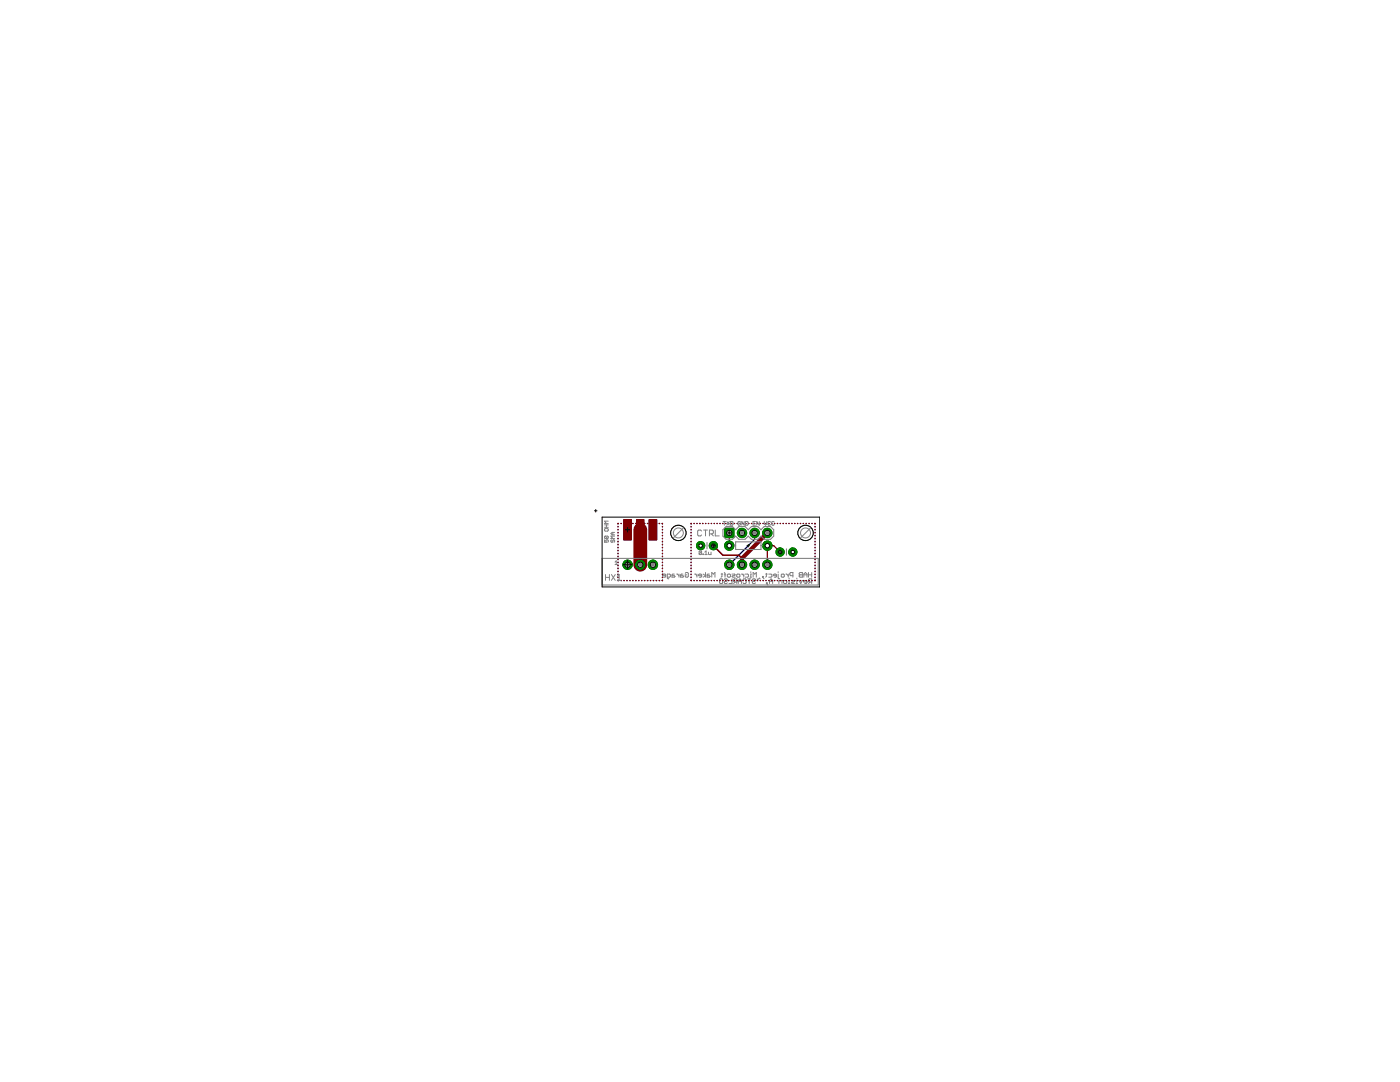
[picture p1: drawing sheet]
<svg xmlns="http://www.w3.org/2000/svg" width="279mm" height="216mm" viewBox="0 0 279 216" stroke-linecap="round" stroke-linejoin="round" font-family="sans-serif">
<g fill="none" stroke="#808080" stroke-width=".2">
<path d="M132.9 114.9h-.7l.2-.3 .5 .1v.3l-.5 .2M133.2 115.2h.4l.2-.2-.2-.4h-.4v.7l.3 .2M134.6 114.6l-.5 .1v.5h.5l.1-.2-.1-.1h-.5M135 114.6l.5 .3M135.5 114.6v.6M136.3 114.6l-.5 .1v.5h.5l.1-.2-.1-.1h-.5M136.8 114.4l.1-.2h.3l.2 .2v.6l-.5 .2-.1-.5h.3M138.6 114.6l.5 .3M139.1 114.6v.6M140 114.9h-.6l.2-.3 .4 .1v.3l-.4 .2M140.3 114.6l.5 .3-.5 .3M140.8 114.2v1"/>
<path d="M141.6 114.6l-.5 .1v.5h.5l.1-.2-.1-.1h-.5M142 115.2v-1l.4 .4 .3-.4v1M143.8 115.5l.4 .2v.6l-.1 .1-.5-.1v-.6zM143.9 114.6h.3M144.1 114.4v.6l-.2 .2M144.5 114.7h.4M144.5 115.7l.2-.2 .5 .2-.2 .3h-.3l-.2 .1 .2 .3 .5-.1M144.5 114.2l.2 .2v.8M145.2 114.7l.4-.1 .2 .1v.3l-.5 .2-.1-.2zM146.1 114.6h.5l.1 .1-.1 .2-.5 .1 .2 .2h.4M146.1 115.5v.9h-.6M146.7 116.1l-.3 .3"/>
<path d="M147 114.7l.5-.1 .2 .4-.5 .2-.2-.2zM147 116.1h-.4l-.2-.4 .2-.2h.4v.9M147.3 116h.7M147.3 116.4v-.6l.4-.3 .3 .3v.6M148 114.6l.4 .3M148.3 115.7l.1-.2 .5 .2v.6l-.1 .1-.5-.1M148.4 114.6v.6M148.7 114.6h.5l.2 .1-.2 .5h-.5M149.2 115.5h.6M149.5 115.5v.9M149.7 115.2h.3M149.8 114.1v.1"/>
<path d="M150 114.6h-.2v.6M150.2 115.7l.1-.2 .5 .2-.2 .3h-.3l-.1 .1 .1 .3 .5-.1M150.3 115.2v-1l.3 .4 .3-.4v1M151.1 115.5l.1 .2 .4-.3 .1 .1M152.2 115h.1v.2h-.1zM152.2 115.2l.3 .3M152.8 114.6h.3M153 114.4v.6l-.2 .2M153 116.3h.1v.1h-.1zM153 116.4l.3 .4M153.4 114.6h.5l.2 .1v.3l-.2 .2h-.5M153.6 116.4v-.6l.3-.3 .3 .3v.6"/>
<path d="M153.6 116h.6M155 114.9h-.7l.2-.3 .5 .1v.3l-.5 .2M155.3 114.6v.7l.3 .2M155.3 114.1v.1M155.4 116.4v-.4l.2-.2h.5v.6M155.9 114.7l.5-.1 .1 .4-.4 .2zM156.4 116l.4-.2 .2 .2v.3l-.5 .1zM156.8 114.6l.5 .3M157.3 114.6v.6M157.3 116.4h.3M157.5 115.4v.1M157.6 115.8h-.1v.6"/>
<path d="M157.9 115.8h.5l.2 .2-.2 .1-.5 .2 .2 .1h.5M158.2 114.9h-.4l-.2-.2 .2-.5h.4v1M158.9 116.4h.3M159 115.4v.1M159.2 115.8h-.2v.6M159.5 114.4l.2-.2h.4v1h-.4l-.2-.2 .2-.3zM159.5 115.8l.3 .6 .3-.6M159.7 114.7h.4M160.4 114.7h.7M160.4 115.2v-.6l.3-.4 .4 .4v.6M161.1 116.1h-.7l.2-.3 .5 .2v.3l-.5 .1M161.4 114.7h.6"/>
<path d="M161.4 114.2v1M161.7 116.1l-.3 .3M162 114.2v1M162 116.1h-.5l-.1-.1v-.3l.1-.2h.5v.9"/>
</g>
<g fill="#000080" stroke="#000080" stroke-width=".2">
<path d="M124.5 103.7h1.5v4h-1.5z"/>
<path d="M129.5 103.7h1.6v4h-1.6z"/>
</g>
<g fill="none" stroke="#000080" stroke-width=".25">
<path d="M123.3 105.1h.1M123.3 105.6v.1M123.3 106.2v.1M123.3 106.8v.1M123.3 107.4v.1M123.3 108v.1M123.3 108.6v.1M123.3 109.2v.1M123.3 109.8v.1M123.3 110.4v.1M123.3 111v.1M123.3 111.6v.1"/>
<path d="M123.3 112.2v.1M123.3 112.8v.1M123.3 113.4v.1M123.3 114v.1M123.3 114.6v.1M123.3 115.2v.1M123.3 115.8h.1M123.4 104.5h-.1M123.9 115.8h.1M123.9 104.5h.1M124.5 115.8h.1M124.5 104.5h.1"/>
<path d="M125.1 115.8h.1M125.1 104.5h.1M125.7 115.8h.1M125.7 104.5h.1M126.3 115.8h.1M126.3 104.5h.1M126.9 115.8h.1M126.9 104.5h.1M127.4 115.8h.1M127.4 104.5h.1M128 115.8h.1M128 104.5h.1"/>
<path d="M128.6 115.8h.1M128.6 104.5h.1M129.2 115.8h.1M129.2 104.5h.1M129.8 115.8h.1M129.8 104.5h.1M130.4 115.8h.1M130.4 104.5h.1M131 115.8h.1M131 104.5h.1M131.6 115.8h.1M131.6 104.5h.1"/>
<path d="M132.1 104.5h.1M132.2 115.8h-.1M132.2 105.1h.1M132.2 105.6v.1M132.2 106.2v.1M132.2 106.8v.1M132.2 107.4v.1M132.2 108v.1M132.2 108.6v.1M132.2 109.2v.1M132.2 109.8v.1M132.2 110.4v.1"/>
<path d="M132.2 111v.1M132.2 111.6v.1M132.2 112.2v.1M132.2 112.8v.1M132.2 113.4v.1M132.2 114v.1M132.2 114.6v.1M132.2 115.2v.1M137.9 115.8h.1M137.9 105.1h.1M137.9 105.6v.1M137.9 106.2v.1"/>
<path d="M137.9 106.8v.1M137.9 107.4v.1M137.9 108v.1M137.9 108.6v.1M137.9 109.2v.1M137.9 109.8v.1M137.9 110.4v.1M137.9 111v.1M137.9 111.6v.1M137.9 112.2v.1M137.9 112.8v.1M137.9 113.4v.1"/>
<path d="M137.9 114v.1M137.9 114.6v.1M137.9 115.2v.1M138 104.5h-.1M138.5 115.8h.1M138.5 104.5h.1M139.1 115.8h.1M139.1 104.5h.1M139.6 115.8h.1M139.6 104.5h.1M140.2 115.8h.1M140.2 104.5h.1"/>
<path d="M140.8 115.8h.1M140.8 104.5h.1M141.4 115.8h.1M141.4 104.5h.1M141.9 115.8h.1M141.9 104.5h.1M142.5 115.8h.1M142.5 104.5h.1M143.1 115.8h.1M143.1 104.5h.1M143.7 115.8h.1M143.7 104.5h.1"/>
<path d="M144.2 115.8h.1M144.2 104.5h.1M144.8 115.8h.1M144.8 104.5h.1M145.4 115.8h.1M145.4 104.5h.1M146 115.8h.1M146 104.5h.1M146.5 115.8h.1M146.5 104.5h.1M147.1 115.8h.1M147.1 104.5h.1"/>
<path d="M147.7 115.8h.1M147.7 104.5h.1M148.3 115.8h.1M148.3 104.5h.1M148.8 115.8h.1M148.8 104.5h.1M149.4 115.8h.1M149.4 104.5h.1M150 115.8h.1M150 104.5h.1M150.5 115.8h.1M150.5 104.5h.1"/>
<path d="M150.6 106.3v1.3l-5.1 5.1M151.1 115.8h.1M151.1 104.5h.1M151.7 115.8h.1M151.7 104.5h.1M152.3 115.8h.1M152.3 104.5h.1M152.8 115.8h.1M152.8 104.5h.1M153.4 115.8h.1M153.4 104.5h.1M154 115.8h.1"/>
<path d="M154 104.5h.1M154.6 115.8h.1M154.6 104.5h.1M155.1 115.8h.1M155.1 104.5h.1M155.7 115.8h.1M155.7 104.5h.1M156.3 115.8h.1M156.3 104.5h.1M156.9 115.8h.1M156.9 104.5h.1M157.4 115.8h.1"/>
<path d="M157.4 104.5h.1M158 115.8h.1M158 104.5h.1M158.6 115.8h.1M158.6 104.5h.1M159.2 115.8h.1M159.2 104.5h.1M159.7 115.8h.1M159.7 104.5h.1M160.3 115.8h.1M160.3 104.5h.1M160.9 115.8h.1"/>
<path d="M160.9 104.5h.1M161.4 115.8h.1M161.4 104.5h.1M162 115.8h.1M162 104.5h.1M162.6 104.5h.1M162.7 115.8h-.1M162.7 105.1h.1M162.7 105.6v.1M162.7 106.2v.1M162.7 106.8v.1M162.7 107.4v.1"/>
<path d="M162.7 108v.1M162.7 108.6v.1M162.7 109.2v.1M162.7 109.8v.1M162.7 110.4v.1M162.7 111v.1M162.7 111.6v.1M162.7 112.2v.1M162.7 112.8v.1M162.7 113.4v.1M162.7 114v.1M162.7 114.6v.1"/>
<path d="M162.7 115.2v.1"/>
</g>
<path d="M144.6 105.4h1.9v1.9h-1.9z" fill="#008000" stroke="#008000" stroke-width=".2"/>
<circle cx="145.5" cy="106.3" r=".51" fill="#fff" stroke="#000" stroke-width=".2"/>
<circle cx="148.1" cy="106.3" r=".93" fill="#008000" stroke="#008000" stroke-width=".2"/>
<circle cx="148.1" cy="106.3" r=".51" fill="#fff" stroke="#000" stroke-width=".2"/>
<circle cx="150.6" cy="106.3" r=".93" fill="#008000" stroke="#008000" stroke-width=".2"/>
<circle cx="150.6" cy="106.3" r=".51" fill="#fff" stroke="#000" stroke-width=".2"/>
<circle cx="153.1" cy="106.3" r=".93" fill="#008000" stroke="#008000" stroke-width=".2"/>
<circle cx="153.1" cy="106.3" r=".51" fill="#fff" stroke="#000" stroke-width=".2"/>
<circle cx="125.2" cy="112.7" r=".93" fill="#008000" stroke="#008000" stroke-width=".2"/>
<circle cx="125.2" cy="112.7" r=".51" fill="#fff" stroke="#000" stroke-width=".2"/>
<circle cx="127.8" cy="112.7" r=".93" fill="#008000" stroke="#008000" stroke-width=".2"/>
<circle cx="127.8" cy="112.7" r=".51" fill="#fff" stroke="#000" stroke-width=".2"/>
<circle cx="130.3" cy="112.7" r=".93" fill="#008000" stroke="#008000" stroke-width=".2"/>
<circle cx="130.3" cy="112.7" r=".51" fill="#fff" stroke="#000" stroke-width=".2"/>
<circle cx="145.5" cy="112.7" r=".93" fill="#008000" stroke="#008000" stroke-width=".2"/>
<circle cx="145.5" cy="112.7" r=".51" fill="#fff" stroke="#000" stroke-width=".2"/>
<circle cx="148.1" cy="112.7" r=".93" fill="#008000" stroke="#008000" stroke-width=".2"/>
<circle cx="148.1" cy="112.7" r=".51" fill="#fff" stroke="#000" stroke-width=".2"/>
<circle cx="150.6" cy="112.7" r=".93" fill="#008000" stroke="#008000" stroke-width=".2"/>
<circle cx="150.6" cy="112.7" r=".51" fill="#fff" stroke="#000" stroke-width=".2"/>
<circle cx="153.1" cy="112.7" r=".93" fill="#008000" stroke="#008000" stroke-width=".2"/>
<circle cx="153.1" cy="112.7" r=".51" fill="#fff" stroke="#000" stroke-width=".2"/>
<circle cx="142.4" cy="108.9" r=".83" fill="#008000" stroke="#008000" stroke-width=".2"/>
<circle cx="142.4" cy="108.9" r=".35" fill="#fff" stroke="#000" stroke-width=".2"/>
<circle cx="139.8" cy="108.9" r=".83" fill="#008000" stroke="#008000" stroke-width=".2"/>
<circle cx="139.8" cy="108.9" r=".35" fill="#fff" stroke="#000" stroke-width=".2"/>
<circle cx="153.1" cy="108.9" r=".93" fill="#008000" stroke="#008000" stroke-width=".2"/>
<circle cx="153.1" cy="108.9" r=".44" fill="#fff" stroke="#000" stroke-width=".2"/>
<circle cx="145.5" cy="108.9" r=".93" fill="#008000" stroke="#008000" stroke-width=".2"/>
<circle cx="145.5" cy="108.9" r=".44" fill="#fff" stroke="#000" stroke-width=".2"/>
<circle cx="155.7" cy="110.2" r=".83" fill="#008000" stroke="#008000" stroke-width=".2"/>
<circle cx="155.7" cy="110.2" r=".35" fill="#fff" stroke="#000" stroke-width=".2"/>
<circle cx="158.2" cy="110.2" r=".83" fill="#008000" stroke="#008000" stroke-width=".2"/>
<circle cx="158.2" cy="110.2" r=".35" fill="#fff" stroke="#000" stroke-width=".2"/>
<g fill="#800000" stroke="#800000" stroke-width=".2">
<path d="M124.5 103.7h1.5v4h-1.5z"/>
<path d="M127 103.7h1.5v4h-1.5z"/>
<path d="M129.5 103.7h1.6v4h-1.6z"/>
</g>
<path d="M127.8 105.7v7" fill="none" stroke="#800000" stroke-width="2.8"/>
<g fill="none" stroke="#800000" stroke-width=".25">
<path d="M123.3 105.1h.1M123.3 105.6v.1M123.3 106.2v.1M123.3 106.8v.1M123.3 107.4v.1M123.3 108v.1M123.3 108.6v.1M123.3 109.2v.1M123.3 109.8v.1M123.3 110.4v.1M123.3 111v.1M123.3 111.6v.1"/>
<path d="M123.3 112.2v.1M123.3 112.8v.1M123.3 113.4v.1M123.3 114v.1M123.3 114.6v.1M123.3 115.2v.1M123.3 115.8h.1M123.4 104.5h-.1M123.9 115.8h.1M123.9 104.5h.1M124.5 115.8h.1M124.5 104.5h.1"/>
<path d="M125.1 115.8h.1M125.1 104.5h.1M125.7 115.8h.1M125.7 104.5h.1M126.3 115.8h.1M126.3 104.5h.1M126.9 115.8h.1M126.9 104.5h.1M127.4 115.8h.1M127.4 104.5h.1M128 115.8h.1M128 104.5h.1"/>
<path d="M128.6 115.8h.1M128.6 104.5h.1M129.2 115.8h.1M129.2 104.5h.1M129.8 115.8h.1M129.8 104.5h.1M130.4 115.8h.1M130.4 104.5h.1M131 115.8h.1M131 104.5h.1M131.6 115.8h.1M131.6 104.5h.1"/>
<path d="M132.1 104.5h.1M132.2 115.8h-.1M132.2 105.1h.1M132.2 105.6v.1M132.2 106.2v.1M132.2 106.8v.1M132.2 107.4v.1M132.2 108v.1M132.2 108.6v.1M132.2 109.2v.1M132.2 109.8v.1M132.2 110.4v.1"/>
<path d="M132.2 111v.1M132.2 111.6v.1M132.2 112.2v.1M132.2 112.8v.1M132.2 113.4v.1M132.2 114v.1M132.2 114.6v.1M132.2 115.2v.1M137.9 115.8h.1M137.9 105.1h.1M137.9 105.6v.1M137.9 106.2v.1"/>
<path d="M137.9 106.8v.1M137.9 107.4v.1M137.9 108v.1M137.9 108.6v.1M137.9 109.2v.1M137.9 109.8v.1M137.9 110.4v.1M137.9 111v.1M137.9 111.6v.1M137.9 112.2v.1M137.9 112.8v.1M137.9 113.4v.1"/>
<path d="M137.9 114v.1M137.9 114.6v.1M137.9 115.2v.1M138 104.5h-.1M138.5 115.8h.1M138.5 104.5h.1M139.1 115.8h.1M139.1 104.5h.1M139.6 115.8h.1M139.6 104.5h.1M140.2 115.8h.1M140.2 104.5h.1"/>
<path d="M140.8 115.8h.1M140.8 104.5h.1M141.4 115.8h.1M141.4 104.5h.1M141.9 115.8h.1M141.9 104.5h.1M142.5 115.8h.1M142.5 104.5h.1M143.1 115.8h.1M143.1 104.5h.1M143.7 115.8h.1M143.7 104.5h.1"/>
<path d="M144.2 115.8h.1M144.2 104.5h.1M144.8 115.8h.1M144.8 104.5h.1M145.4 115.8h.1M145.4 104.5h.1M145.5 106.3v2.6M146 115.8h.1M146 104.5h.1M146.5 115.8h.1M146.5 104.5h.1M147.1 115.8h.1"/>
<path d="M147.1 104.5h.1M147.7 115.8h.1M147.7 104.5h.1M148.3 115.8h.1M148.3 104.5h.1M148.8 115.8h.1M148.8 104.5h.1M149.4 115.8h.1M149.4 104.5h.1M150 115.8h.1M150 104.5h.1M150.5 115.8h.1"/>
<path d="M150.5 104.5h.1M151.1 115.8h.1M151.1 104.5h.1M151.7 115.8h.1M151.7 104.5h.1M152.3 115.8h.1M152.3 104.5h.1M152.8 115.8h.1M152.8 104.5h.1M153.4 115.8h.1M153.4 104.5h.1M154 115.8h.1"/>
<path d="M154 104.5h.1M154.6 115.8h.1M154.6 104.5h.1M155.1 115.8h.1M155.1 104.5h.1M155.7 110.2l-1.3-1.3h-1.3v3.8M155.7 115.8h.1M155.7 104.5h.1M156.3 115.8h.1M156.3 104.5h.1M156.9 115.8h.1M156.9 104.5h.1"/>
<path d="M157.4 115.8h.1M157.4 104.5h.1M158 115.8h.1M158 104.5h.1M158.6 115.8h.1M158.6 104.5h.1M159.2 115.8h.1M159.2 104.5h.1M159.7 115.8h.1M159.7 104.5h.1M160.3 115.8h.1M160.3 104.5h.1"/>
<path d="M160.9 115.8h.1M160.9 104.5h.1M161.4 115.8h.1M161.4 104.5h.1M162 115.8h.1M162 104.5h.1M162.6 104.5h.1M162.7 115.8h-.1M162.7 105.1h.1M162.7 105.6v.1M162.7 106.2v.1M162.7 106.8v.1"/>
<path d="M162.7 107.4v.1M162.7 108v.1M162.7 108.6v.1M162.7 109.2v.1M162.7 109.8v.1M162.7 110.4v.1M162.7 111v.1M162.7 111.6v.1M162.7 112.2v.1M162.7 112.8v.1M162.7 113.4v.1M162.7 114v.1"/>
<path d="M162.7 114.6v.1M162.7 115.2v.1"/>
</g>
<path d="M153.1 106.3l-5 5.1v1.3" fill="none" stroke="#800000" stroke-width=".83"/>
<path d="M142.4 108.9l1.9 1.9h3.1l.7 .6" fill="none" stroke="#800000" stroke-width=".32"/>
<path d="M144.6 105.4h1.9v1.9h-1.9z" fill="#008000" stroke="#008000" stroke-width=".2"/>
<circle cx="145.5" cy="106.3" r=".51" fill="#fff" stroke="#000" stroke-width=".2"/>
<circle cx="148.1" cy="106.3" r=".93" fill="#008000" stroke="#008000" stroke-width=".2"/>
<circle cx="148.1" cy="106.3" r=".51" fill="#fff" stroke="#000" stroke-width=".2"/>
<circle cx="150.6" cy="106.3" r=".93" fill="#008000" stroke="#008000" stroke-width=".2"/>
<circle cx="150.6" cy="106.3" r=".51" fill="#fff" stroke="#000" stroke-width=".2"/>
<circle cx="153.1" cy="106.3" r=".93" fill="#008000" stroke="#008000" stroke-width=".2"/>
<circle cx="153.1" cy="106.3" r=".51" fill="#fff" stroke="#000" stroke-width=".2"/>
<circle cx="125.2" cy="112.7" r=".93" fill="#008000" stroke="#008000" stroke-width=".2"/>
<circle cx="125.2" cy="112.7" r=".51" fill="#fff" stroke="#000" stroke-width=".2"/>
<circle cx="127.8" cy="112.7" r=".93" fill="#008000" stroke="#008000" stroke-width=".2"/>
<circle cx="127.8" cy="112.7" r=".51" fill="#fff" stroke="#000" stroke-width=".2"/>
<circle cx="130.3" cy="112.7" r=".93" fill="#008000" stroke="#008000" stroke-width=".2"/>
<circle cx="130.3" cy="112.7" r=".51" fill="#fff" stroke="#000" stroke-width=".2"/>
<circle cx="145.5" cy="112.7" r=".93" fill="#008000" stroke="#008000" stroke-width=".2"/>
<circle cx="145.5" cy="112.7" r=".51" fill="#fff" stroke="#000" stroke-width=".2"/>
<circle cx="148.1" cy="112.7" r=".93" fill="#008000" stroke="#008000" stroke-width=".2"/>
<circle cx="148.1" cy="112.7" r=".51" fill="#fff" stroke="#000" stroke-width=".2"/>
<circle cx="150.6" cy="112.7" r=".93" fill="#008000" stroke="#008000" stroke-width=".2"/>
<circle cx="150.6" cy="112.7" r=".51" fill="#fff" stroke="#000" stroke-width=".2"/>
<circle cx="153.1" cy="112.7" r=".93" fill="#008000" stroke="#008000" stroke-width=".2"/>
<circle cx="153.1" cy="112.7" r=".51" fill="#fff" stroke="#000" stroke-width=".2"/>
<circle cx="142.4" cy="108.9" r=".83" fill="#008000" stroke="#008000" stroke-width=".2"/>
<circle cx="142.4" cy="108.9" r=".35" fill="#fff" stroke="#000" stroke-width=".2"/>
<circle cx="139.8" cy="108.9" r=".83" fill="#008000" stroke="#008000" stroke-width=".2"/>
<circle cx="139.8" cy="108.9" r=".35" fill="#fff" stroke="#000" stroke-width=".2"/>
<circle cx="153.1" cy="108.9" r=".93" fill="#008000" stroke="#008000" stroke-width=".2"/>
<circle cx="153.1" cy="108.9" r=".44" fill="#fff" stroke="#000" stroke-width=".2"/>
<circle cx="145.5" cy="108.9" r=".93" fill="#008000" stroke="#008000" stroke-width=".2"/>
<circle cx="145.5" cy="108.9" r=".44" fill="#fff" stroke="#000" stroke-width=".2"/>
<circle cx="155.7" cy="110.2" r=".83" fill="#008000" stroke="#008000" stroke-width=".2"/>
<circle cx="155.7" cy="110.2" r=".35" fill="#fff" stroke="#000" stroke-width=".2"/>
<circle cx="158.2" cy="110.2" r=".83" fill="#008000" stroke="#008000" stroke-width=".2"/>
<circle cx="158.2" cy="110.2" r=".35" fill="#fff" stroke="#000" stroke-width=".2"/>
<g fill="none" stroke="#808080" stroke-width=".2">
<path d="M120.6 107.7v.5h.4l-.1-.2 .1-.3 .4 .1-.1 .4M120.6 105.2h.8M120.6 104.7h.8M120.8 105.5h.5l.1 .4-.6 .1-.2-.1zM120.8 107l-.2 .1 .2 .4h.5M120.8 107l.6 .1-.1 .4M120.8 107l.5 .5M120.8 114.6v1.2M120.8 115.2h.8M121 104.7v.5M121.4 104h-.8l.3 .2-.3 .3h.8M121.6 114.6v1.2"/>
<path d="M122 114.6l.8 1.2M122 107.7l-.1 .4 .3 .1 .1-.4 .2-.1 .2 .1-.2 .4M122.3 106.2v.5M122.7 107h-.8l.3 .2-.3 .3h.8M122.7 106.2h-.5l-.3 .3 .3 .2h.5M122.7 112.2l.3-.3v.7M122.7 112.6h.5M122.8 114.6l-.8 1.2M123.2 115l.4-.4v1.2M123.2 115.8h.8M140 106l-.2-.2h-.4l-.2 .2v.7l.2 .2h.4l.2-.2M140 110l-.1-.1-.4 .1v.6"/>
<path d="M140 110v.6l-.1 .1-.4-.1M140 110l-.5 .6M140.3 110.6l.1 .1zM140.4 105.8h.8M140.7 110.7h.4M140.7 110.2l.2-.3v.8M140.8 105.8v1.1M141.4 110.2l.1 .5h.4v-.5M141.6 106.5h.6l.2-.2v-.3l-.2-.2h-.6v1.1M142 106.5l.4 .4M142.7 105.8v1.1h.8M144.3 104.1h.5"/>
<path d="M144.5 104.1v.7M145.1 104.1l.4 .7M145.5 104.1l-.4 .7M145.8 104.1l.5 .1-.1 .6h-.4zM147.8 104.2l-.1-.1-.4 .1v.5l.4 .1 .1-.4h-.3M148.5 104.1v.7l-.5-.7v.7M148.8 104.1l.5 .1-.1 .6h-.4zM150.3 104.4h.2M150.8 104.1h-.5v.7h.5M151.5 104.1v.7l-.5-.7v.7M152.5 104.1v.4l.3 .3 .2-.3v-.4M153.8 104.2l-.2-.1-.3 .1 .1 .6 .4-.1"/>
<path d="M154.5 104.2l-.1-.1-.4 .1 .1 .6 .4-.1"/>
</g>
<path d="M120.2 111.4h43.1v5.3h-43.1zM141.1 108.2v1.3M144.9 105.1h1.3l.6 .6 .6-.6h1.3l.6 .6 .7-.6h1.2l.7 .6 .6-.6h1.3l.6 .6v1.3l-.6 .6h-1.3l-.6-.6-.7 .6h-1.2l-.7-.6-.6 .6h-1.3l-.6-.6-.6 .6h-1.3l-.6-.6v-1.3zM146.6 108.9h.2M146.8 108.1h5.1v1.5h-5.1zM151.9 108.9h.2M157 109.5v1.3" fill="none" stroke="#808080" stroke-width=".21"/>
<g fill="#808080" stroke="#808080" stroke-width=".2">
<path d="M152.9 106.1h.5v.5h-.5z"/>
<path d="M150.3 106.1h.6v.5h-.6z"/>
<path d="M147.8 106.1h.5v.5h-.5z"/>
<path d="M145.3 106.1h.5v.5h-.5z"/>
<path d="M130 112.4h.6v.5h-.6z"/>
<path d="M127.5 112.4h.5v.5h-.5z"/>
<path d="M125 112.4h.5v.5h-.5z"/>
<path d="M145.3 112.4h.5v.5h-.5z"/>
<path d="M147.8 112.4h.5v.5h-.5z"/>
<path d="M150.3 112.4h.6v.5h-.6z"/>
<path d="M152.9 112.4h.5v.5h-.5z"/>
</g>
<g fill="none" stroke="#000" stroke-width=".2">
<path d="M118.6 101.9h.5M118.9 101.7v.5M120.2 103.2h43.4v13.9h-43.4zM124.4 112.7h1.7M124.8 105.7h.9M125.2 105.3v.9M125.2 111.8v1.8M142 108.9h.7M142.4 108.6v.6M145.3 106.3h.5M145.5 106.1v.5M149.1 108.9h.5"/>
<path d="M149.3 108.6v.5M155.4 110.2h.5M155.7 109.9v.5"/>
<circle cx="160.8" cy="106.3" r="1.52"/>
</g>
<circle cx="160.8" cy="106.3" r="1.52" fill="#fff" stroke="#000" stroke-width=".2"/>
<circle cx="135.4" cy="106.3" r="1.52" fill="none" stroke="#000" stroke-width=".2"/>
<circle cx="135.4" cy="106.3" r="1.52" fill="#fff" stroke="#000" stroke-width=".2"/>
<g fill="none" stroke="#808080" stroke-width=".2">
<path d="M136.4 105.3l-2 2.1M161.8 105.3l-2.1 2.1"/>
<circle cx="135.4" cy="106.3" r=".99"/>
<circle cx="160.8" cy="106.3" r=".99"/>
</g>
</svg>
